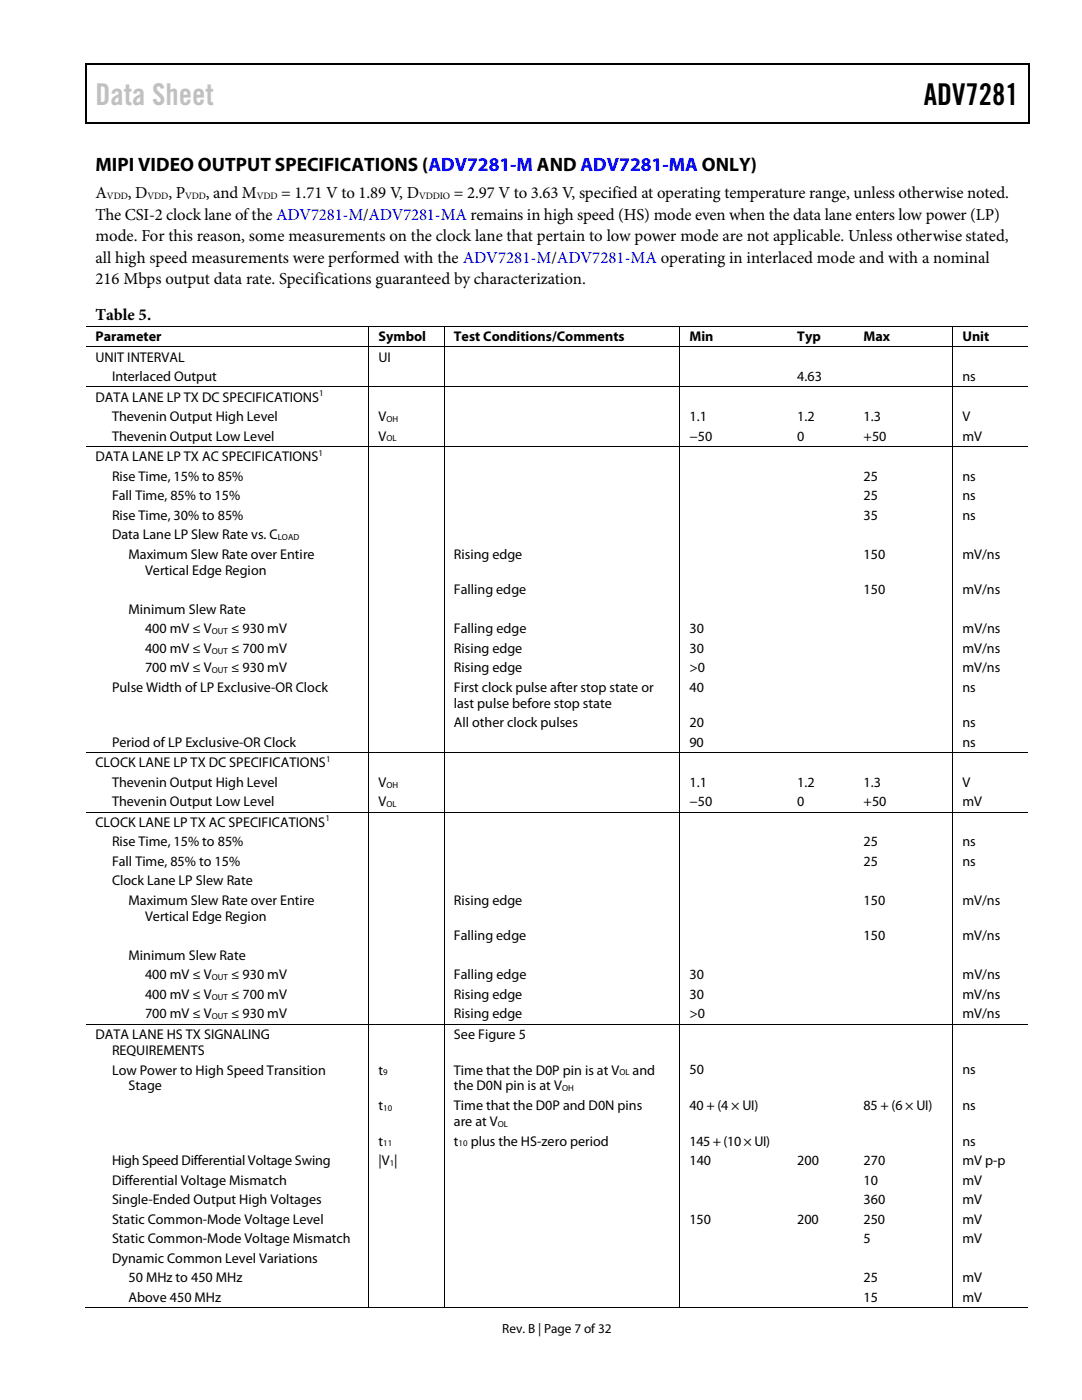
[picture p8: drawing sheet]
<svg xmlns="http://www.w3.org/2000/svg" width="216mm" height="279mm" viewBox="0 0 216 279" stroke-linecap="round" stroke-linejoin="round" font-family="sans-serif">
<defs><g id="words">
<text font-size="6" fill="#c0c0c0" x="19" y="21">Data Sheet</text>
<text font-size="6" x="184.3" y="21">ADV7281</text>
<text font-size="3.9" x="19" y="34.1">MIPI VIDEO OUTPUT SPECIFICATIONS (ADV7281-M AND ADV7281-MA ONLY)</text>
<g font-size="3.3">
<text x="19" y="39.6">A</text>
<text x="25.5" y="39.6">, D</text>
<text x="33.6" y="39.6">, P</text>
<text x="41.1" y="39.6">, and M</text>
<text x="56.1" y="39.6">= 1.71 V to 1.89 V, D</text>
<text x="90.6" y="39.6">= 2.97 V to 3.63 V, specified at operating temperature range, unless otherwise noted.</text>
<text x="19.1" y="43.9">The CSI-2 clock lane of the ADV7281-M/ADV7281-MA remains in high speed (HS) mode even when the data lane enters low power (LP)</text>
<text x="19" y="48.2">mode. For this reason, some measurements on the clock lane that pertain to low power mode are not applicable. Unless otherwise stated,</text>
<text x="19" y="52.5">all high speed measurements were performed with the ADV7281-M/ADV7281-MA operating in interlaced mode and with a nominal</text>
<text x="19" y="56.7">216 Mbps output data rate. Specifications guaranteed by characterization.</text>
<text x="19" y="63.8">Table 5.</text>
</g>
<g font-size="2.8">
<text x="19" y="68.1">Parameter</text>
<text x="75.5" y="68.1">Symbol</text>
<text x="90.6" y="68.1">Test Conditions/Comments</text>
<text x="137.6" y="68.1">Min</text>
<text x="159.1" y="68.1">Typ</text>
<text x="172.3" y="68.1">Max</text>
<text x="192" y="68.1">Unit</text>
<text x="19" y="72.2">UNIT INTERVAL</text>
<text x="22.4" y="76.1">Interlaced Output</text>
<text x="75.5" y="72.2">UI</text>
<text x="159.1" y="76.1">4.63</text>
<text x="192" y="76.1">ns</text>
<text x="19" y="80.1">DATA LANE LP TX DC SPECIFICATIONS</text>
<text x="22.4" y="84">Thevenin Output High Level</text>
<text x="22.4" y="87.9">Thevenin Output Low Level</text>
<text x="75.5" y="84">V</text>
<text x="75.5" y="87.9">V</text>
<text x="137.6" y="87.9">−50</text>
<text x="137.6" y="84">1.1</text>
<text x="159.1" y="84">1.2</text>
<text x="159.1" y="87.9">0</text>
<text x="172.3" y="84">1.3</text>
<text x="172.3" y="87.9">+50</text>
<text x="192" y="84">V</text>
<text x="192.1" y="87.9">mV</text>
<text x="19" y="92">DATA LANE LP TX AC SPECIFICATIONS</text>
<text x="22.4" y="95.9">Rise Time, 15% to 85%</text>
<text x="172.3" y="95.9">25</text>
<text x="192" y="95.9">ns</text>
<text x="22.4" y="99.8">Fall Time, 85% to 15%</text>
<text x="172.3" y="99.8">25</text>
<text x="192" y="99.8">ns</text>
<text x="22.4" y="103.7">Rise Time, 30% to 85%</text>
<text x="22.4" y="107.6">Data Lane LP Slew Rate vs. C</text>
<text x="172.3" y="103.7">35</text>
<text x="192" y="103.7">ns</text>
<text x="25.7" y="111.5">Maximum Slew Rate over Entire</text>
<text x="90.6" y="111.5">Rising edge</text>
<text x="172.3" y="111.5">150</text>
<text x="192" y="111.5">mV/ns</text>
<text x="29" y="114.7">Vertical Edge Region</text>
<text x="90.6" y="118.6">Falling edge</text>
<text x="172.3" y="118.6">150</text>
<text x="192" y="118.6">mV/ns</text>
<text x="25.7" y="122.5">Minimum Slew Rate</text>
<text x="29" y="126.4">400 mV ≤ V</text>
<text x="29" y="130.3">400 mV ≤ V</text>
<text x="46.1" y="126.4">≤ 930 mV</text>
<text x="46.1" y="130.3">≤ 700 mV</text>
<text x="90.6" y="130.3">Rising edge</text>
<text x="90.6" y="126.4">Falling edge</text>
<text x="137.6" y="130.3">30</text>
<text x="137.6" y="126.4">30</text>
<text x="192.1" y="130.3">mV/ns</text>
<text x="192.1" y="126.4">mV/ns</text>
<text x="29" y="134.2">700 mV ≤ V</text>
<text x="46.1" y="134.2">≤ 930 mV</text>
<text x="90.6" y="134.2">Rising edge</text>
<text x="137.6" y="134.2">&gt;0</text>
<text x="192.1" y="134.2">mV/ns</text>
<text x="22.4" y="138.1">Pulse Width of LP Exclusive-OR Clock</text>
<text x="90.6" y="138.1">First clock pulse after stop state or</text>
<text x="90.6" y="141.3">last pulse before stop state</text>
<text x="137.6" y="138.1">40</text>
<text x="192" y="138.1">ns</text>
<text x="22.4" y="149.1">Period of LP Exclusive-OR Clock</text>
<text x="90.6" y="145.2">All other clock pulses</text>
<text x="137.6" y="149.1">90</text>
<text x="137.6" y="145.2">20</text>
<text x="192" y="149.1">ns</text>
<text x="192" y="145.2">ns</text>
<text x="19" y="153.1">CLOCK LANE LP TX DC SPECIFICATIONS</text>
<text x="22.4" y="157">Thevenin Output High Level</text>
<text x="22.4" y="160.9">Thevenin Output Low Level</text>
<text x="75.5" y="157">V</text>
<text x="75.5" y="160.9">V</text>
<text x="137.6" y="160.9">−50</text>
<text x="137.6" y="157">1.1</text>
<text x="159.1" y="157">1.2</text>
<text x="159.1" y="160.9">0</text>
<text x="172.3" y="157">1.3</text>
<text x="172.3" y="160.9">+50</text>
<text x="192" y="157">V</text>
<text x="192.1" y="160.9">mV</text>
<text x="19" y="165">CLOCK LANE LP TX AC SPECIFICATIONS</text>
<text x="22.4" y="168.9">Rise Time, 15% to 85%</text>
<text x="22.4" y="172.8">Fall Time, 85% to 15%</text>
<text x="172.3" y="168.9">25</text>
<text x="172.3" y="172.8">25</text>
<text x="192" y="168.9">ns</text>
<text x="192" y="172.8">ns</text>
<text x="22.4" y="176.7">Clock Lane LP Slew Rate</text>
<text x="25.7" y="180.6">Maximum Slew Rate over Entire</text>
<text x="29" y="183.8">Vertical Edge Region</text>
<text x="90.6" y="180.6">Rising edge</text>
<text x="172.3" y="180.6">150</text>
<text x="192" y="180.6">mV/ns</text>
<text x="25.7" y="191.6">Minimum Slew Rate</text>
<text x="90.6" y="187.7">Falling edge</text>
<text x="172.3" y="187.7">150</text>
<text x="192" y="187.7">mV/ns</text>
<text x="29" y="195.5">400 mV ≤ V</text>
<text x="46.1" y="195.5">≤ 930 mV</text>
<text x="90.6" y="195.5">Falling edge</text>
<text x="137.6" y="195.5">30</text>
<text x="192.1" y="195.5">mV/ns</text>
<text x="29" y="199.4">400 mV ≤ V</text>
<text x="29" y="203.3">700 mV ≤ V</text>
<text x="46.1" y="199.4">≤ 700 mV</text>
<text x="46.1" y="203.3">≤ 930 mV</text>
<text x="90.6" y="199.4">Rising edge</text>
<text x="90.6" y="203.3">Rising edge</text>
<text x="137.6" y="199.4">30</text>
<text x="137.6" y="203.3">&gt;0</text>
<text x="192.1" y="199.4">mV/ns</text>
<text x="192.1" y="203.3">mV/ns</text>
<text x="19" y="207.3">DATA LANE HS TX SIGNALING</text>
<text x="90.6" y="207.3">See Figure 5</text>
<text x="22.4" y="214.4">Low Power to High Speed Transition</text>
<text x="22.4" y="210.5">REQUIREMENTS</text>
<text x="75.5" y="214.4">t</text>
<text x="90.6" y="214.4">Time that the D0P pin is at V</text>
<text x="126.2" y="214.4">and</text>
<text x="137.6" y="214.4">50</text>
<text x="192" y="214.4">ns</text>
<text x="25.7" y="217.6">Stage</text>
<text x="75.5" y="221.5">t</text>
<text x="90.6" y="217.6">the D0N pin is at V</text>
<text x="90.6" y="221.5">Time that the D0P and D0N pins</text>
<text x="137.6" y="221.5">40 + (4 × UI)</text>
<text x="172.3" y="221.5">85 + (6 × UI)</text>
<text x="192" y="221.5">ns</text>
<text x="90.6" y="224.7">are at V</text>
<text x="22.4" y="232.5">High Speed Differential Voltage Swing</text>
<text x="75.5" y="232.5">|V |</text>
<text x="75.5" y="228.6">t</text>
<text x="90.6" y="228.6">t</text>
<text x="93.9" y="228.6">plus the HS-zero period</text>
<text x="137.6" y="232.5">140</text>
<text x="137.6" y="228.6">145 + (10 × UI)</text>
<text x="159.1" y="232.5">200</text>
<text x="172.3" y="232.5">270</text>
<text x="192" y="228.6">ns</text>
<text x="192.1" y="232.5">mV p-p</text>
<text x="22.4" y="236.4">Differential Voltage Mismatch</text>
<text x="172.3" y="236.4">10</text>
<text x="192" y="236.4">mV</text>
<text x="22.4" y="240.3">Single-Ended Output High Voltages</text>
<text x="22.4" y="244.2">Static Common-Mode Voltage Level</text>
<text x="137.6" y="244.2">150</text>
<text x="159.1" y="244.2">200</text>
<text x="172.3" y="244.2">250</text>
<text x="172.3" y="240.3">360</text>
<text x="192" y="244.2">mV</text>
<text x="192" y="240.3">mV</text>
<text x="22.4" y="248.1">Static Common-Mode Voltage Mismatch</text>
<text x="22.4" y="252">Dynamic Common Level Variations</text>
<text x="172.3" y="248.1">5</text>
<text x="192" y="248.1">mV</text>
<text x="25.7" y="255.9">50 MHz to 450 MHz</text>
<text x="172.3" y="255.9">25</text>
<text x="192" y="255.9">mV</text>
<text x="25.7" y="259.8">Above 450 MHz</text>
<text x="172.3" y="259.8">15</text>
<text x="192" y="259.8">mV</text>
</g>
<text font-size="2.6" x="100.2" y="266">Rev. B | Page 7 of 32</text>
<g font-size="1.9">
<text x="21.3" y="39.8">VDD</text>
<text x="29.4" y="39.8">VDD</text>
<text x="36.9" y="39.8">VDD</text>
<text x="51.2" y="39.8">VDD</text>
<text x="83.6" y="39.8">VDDIO</text>
</g>
<g font-size="1.8">
<text x="63.7" y="79.1">1</text>
<text x="77.1" y="84.2">OH</text>
<text x="77.1" y="88.1">OL</text>
<text x="63.6" y="91">1</text>
<text x="55.4" y="107.8">LOAD</text>
<text x="42.3" y="126.6">OUT</text>
<text x="42.3" y="130.5">OUT</text>
<text x="42.3" y="134.3">OUT</text>
<text x="65.1" y="152.1">1</text>
<text x="77.1" y="157.2">OH</text>
<text x="77.1" y="161.1">OL</text>
<text x="64.9" y="163.9">1</text>
<text x="42.3" y="195.6">OUT</text>
<text x="42.3" y="199.5">OUT</text>
<text x="42.3" y="203.4">OUT</text>
<text x="76.5" y="214.6">9</text>
<text x="123.6" y="214.6">OL</text>
<text x="76.5" y="221.7">10</text>
<text x="112.1" y="217.8">OH</text>
<text x="99.3" y="224.9">OL</text>
<text x="76.5" y="228.8">11</text>
<text x="77.8" y="232.7">1</text>
<text x="91.5" y="228.8">10</text>
</g>
</g></defs>
<path d="M17 12.7h.3v1h-.3zM205.2 12.7h.3v1h-.3zM205.2 12.7h.3v.3h-.3zM82.4 24.4h.3v.3h-.3zM205.2 24.4h.3v.3h-.3z" fill="#000"/>
<path d="M17 12.8h188.2M17.1 13.7v11M205.3 13.7v11M205.2 24.5h-188.2" fill="none" stroke="#000" stroke-width=".25"/>
<g fill="none" stroke="#000" stroke-width=".2">
<path d="M17.1 65.1h188M17.1 69.2h188M17.1 77.2h188M73.6 65.2v4M73.6 69.3v7.8M73.6 77.3v11.7M88.7 65.2v4M88.7 69.3v7.8M88.7 77.3v11.7M135.7 65.2v4M135.7 69.3v7.8M135.7 77.3v11.7"/>
<path d="M190.1 65.2v4M190.1 69.3v7.8M190.1 77.3v11.7M17.1 89.1h188M73.6 89.2v60.9M88.7 89.2v60.9M135.7 89.2v60.9M190.1 89.2v60.9M17.1 150.2h188M73.6 150.3v11.7M88.7 150.3v11.7M135.7 150.3v11.7"/>
<path d="M190.1 150.3v11.7M17.1 162.1h188M73.6 162.2v42.1M88.7 162.2v42.1M135.7 162.2v42.1M190.1 162.2v42.1M17.1 204.4h188M73.6 204.5v56.5M88.7 204.5v56.5M135.7 204.5v56.5M190.1 204.5v56.5M16.9 260.9h56.6"/>
<path d="M73.7 260.9h14.9M88.8 260.9h46.8M135.8 260.9h54.3M190.2 260.9h14.9"/>
</g>
<use href="#words"/>
</svg>
